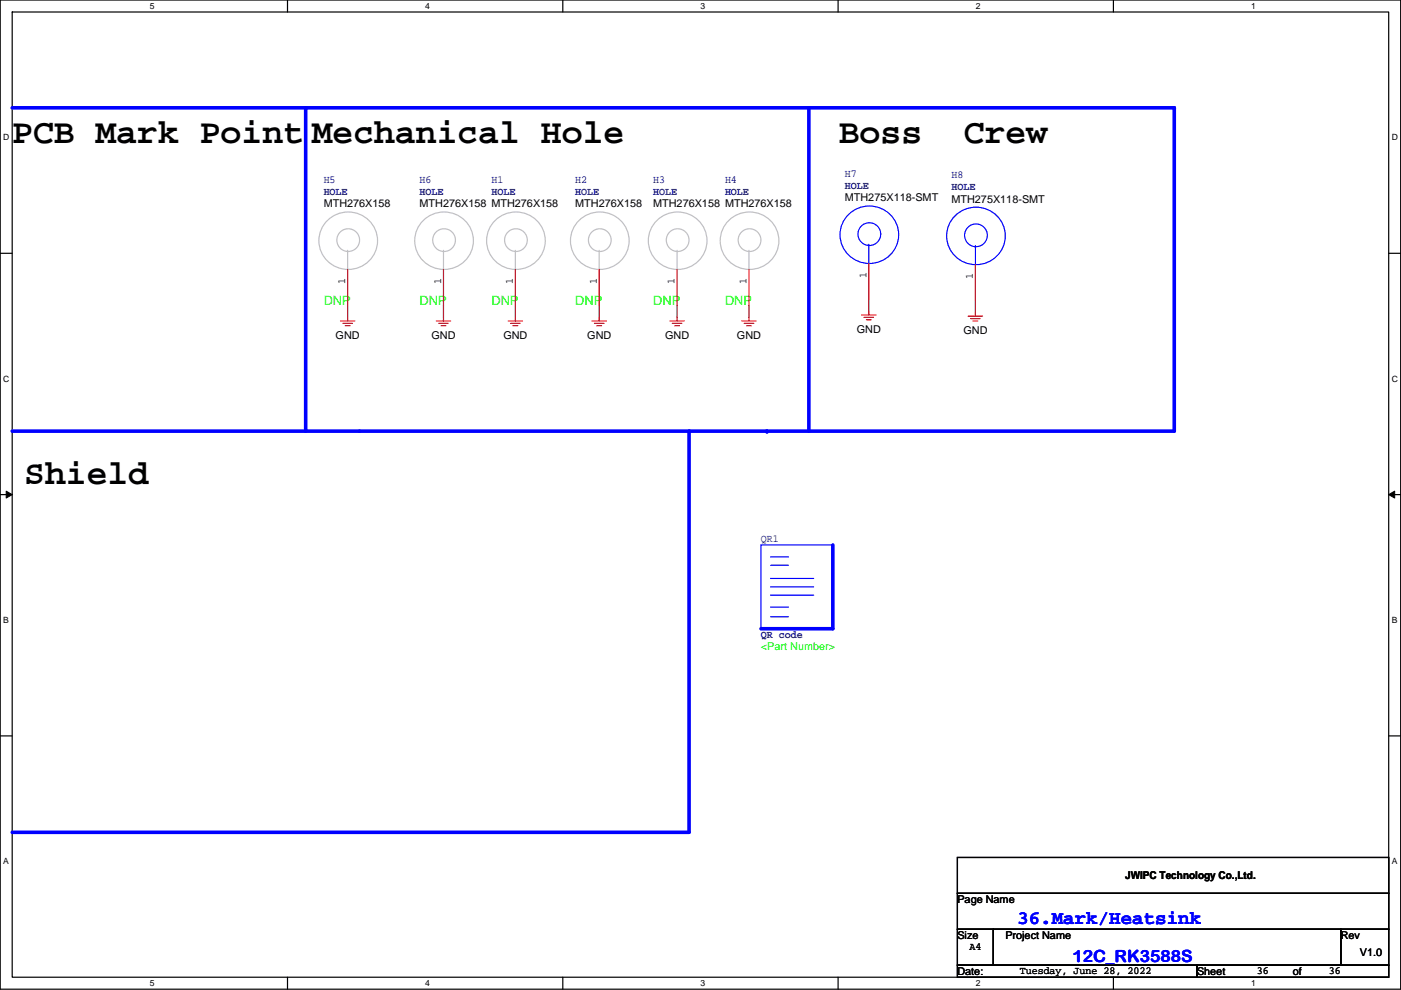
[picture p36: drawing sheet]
<svg xmlns="http://www.w3.org/2000/svg" width="297mm" height="210mm" viewBox="0 0 297 210" stroke-linecap="round" stroke-linejoin="round" font-family="sans-serif">
<defs><g id="words">
<g font-size="7.4">
<text x="2.6" y="30.3">PCB Mark Point</text>
<text x="66.1" y="30.3">Mechanical Hole</text>
<text x="177.8" y="30.3">Boss</text>
<text x="204.4" y="30.3">Crew</text>
<text x="5.1" y="102.7">Shield</text>
</g>
<text font-size="4.1" fill="#00f" x="215.7" y="195.9">36.Mark/Heatsink</text>
<text font-size="3.6" fill="#00f" x="227.4" y="204">12C_RK3588S</text>
<g font-size="2.7" fill="#0f0">
<text x="68.6" y="64.7">DNP</text>
<text x="88.9" y="64.7">DNP</text>
<text x="104.2" y="64.7">DNP</text>
<text x="122" y="64.7">DNP</text>
<text x="138.5" y="64.7">DNP</text>
<text x="153.7" y="64.7">DNP</text>
</g>
<g font-size="2.3" fill="#000080">
<text x="68.6" y="38.7">H5</text>
<text x="68.6" y="41.3">HOLE</text>
<text x="88.9" y="38.7">H6</text>
<text x="88.9" y="41.3">HOLE</text>
<text x="104.2" y="38.7">H1</text>
<text x="104.2" y="41.3">HOLE</text>
<text x="122" y="38.7">H2</text>
<text x="122" y="41.3">HOLE</text>
<text x="138.5" y="38.7">H3</text>
<text x="138.5" y="41.3">HOLE</text>
<text x="153.7" y="38.7">H4</text>
<text x="153.7" y="41.3">HOLE</text>
<text x="179.1" y="37.5">H7</text>
<text x="179.1" y="40">HOLE</text>
<text x="201.7" y="37.7">H8</text>
<text x="201.7" y="40.3">HOLE</text>
<text x="161.3" y="114.9">QR1</text>
<text x="161.3" y="135.3">QR code</text>
</g>
<g font-size="2.3">
<text x="68.6" y="44">MTH276X158</text>
<text x="88.9" y="44">MTH276X158 MTH276X158</text>
<text x="122" y="44">MTH276X158</text>
<text x="138.5" y="44">MTH276X158 MTH276X158</text>
<text x="179.1" y="42.7">MTH275X118-SMT</text>
<text x="201.7" y="43">MTH275X118-SMT</text>
<text x="183.7" y="58.9" transform="rotate(-90 183.7 58.9)">1</text>
<text x="206.3" y="59.2" transform="rotate(-90 206.3 59.2)">1</text>
<text x="73.2" y="60.2" transform="rotate(-90 73.2 60.2)">1</text>
<text x="93.5" y="60.2" transform="rotate(-90 93.5 60.2)">1</text>
<text x="108.8" y="60.2" transform="rotate(-90 108.8 60.2)">1</text>
<text x="126.5" y="60.2" transform="rotate(-90 126.5 60.2)">1</text>
<text x="143" y="60.2" transform="rotate(-90 143 60.2)">1</text>
<text x="158.3" y="60.2" transform="rotate(-90 158.3 60.2)">1</text>
<text x="71.2" y="71.9">GND</text>
<text x="91.5" y="71.9">GND</text>
<text x="106.7" y="71.9">GND</text>
<text x="124.5" y="71.9">GND</text>
<text x="141" y="71.9">GND</text>
<text x="156.3" y="71.9">GND</text>
<text x="181.7" y="70.7">GND</text>
<text x="204.3" y="70.9">GND</text>
<text x="203" y="191.6">Page Name</text>
<text x="238.6" y="186.5">JWIPC Technology Co.,Ltd.</text>
<text x="203" y="199.2">Size</text>
<text x="205.5" y="201.6">A4</text>
<text x="213.2" y="199.2">Project Name</text>
<text x="284.3" y="199.2">Rev</text>
<text x="288.3" y="202.7">V1.0</text>
<text x="203" y="206.8">Date:</text>
<text x="216.2" y="206.6">Tuesday, June 28, 2022</text>
<text x="253.8" y="206.8">Sheet</text>
<text x="266.5" y="206.6">36</text>
<text x="274.1" y="206.8">of</text>
<text x="281.7" y="206.6">36</text>
</g>
<text font-size="2.3" fill="#0f0" x="161.3" y="138">&lt;Part Number&gt;</text>
<g font-size="1.8">
<text x="31.8" y="1.9">5</text>
<text x="90.1" y="1.9">4</text>
<text x="148.5" y="1.9">3</text>
<text x="206.9" y="1.9">2</text>
<text x="265.2" y="1.9">1</text>
<text x=".7" y="29.8">D</text>
<text x="295.1" y="29.8">D</text>
<text x=".7" y="81">C</text>
<text x="295.1" y="81">C</text>
<text x=".7" y="132.1">B</text>
<text x="295.1" y="132.1">B</text>
<text x=".7" y="183.3">A</text>
<text x="295.1" y="183.3">A</text>
<text x="31.8" y="209.2">5</text>
<text x="90.1" y="209.2">4</text>
<text x="148.5" y="209.2">3</text>
<text x="206.9" y="209.2">2</text>
<text x="265.2" y="209.2">1</text>
</g>
</g></defs>
<path d="M0 0h297v209.8h-297zM2.6 2.5h291.8v204.8h-291.8z" fill="none" stroke="#000" stroke-width=".25"/>
<g fill="#fff">
<path d="M31.8 .3h1v2h-1z"/>
<path d="M31.8 207.5h1v2.1h-1z"/>
</g>
<path d="M61 0v2.5M61 207.3v2.5" fill="none" stroke="#000" stroke-width=".25"/>
<g fill="#fff">
<path d="M90.1 .3h1v2h-1z"/>
<path d="M90.1 207.5h1v2.1h-1z"/>
</g>
<path d="M119.3 0v2.5M119.3 207.3v2.5" fill="none" stroke="#000" stroke-width=".25"/>
<g fill="#fff">
<path d="M148.5 .3h1v2h-1z"/>
<path d="M148.5 207.5h1v2.1h-1z"/>
</g>
<path d="M177.7 0v2.5M177.7 207.3v2.5" fill="none" stroke="#000" stroke-width=".25"/>
<g fill="#fff">
<path d="M206.9 .3h1v2h-1z"/>
<path d="M206.9 207.5h1v2.1h-1z"/>
</g>
<path d="M236.1 0v2.5M236.1 207.3v2.5" fill="none" stroke="#000" stroke-width=".25"/>
<g fill="#fff">
<path d="M265.2 .3h1.1v2h-1.1z"/>
<path d="M265.2 207.5h1.1v2.1h-1.1z"/>
<path d="M.7 28.1h1.3v2.1h-1.3z"/>
<path d="M295.1 28.1h1.3v2.1h-1.3z"/>
<path d="M.7 79.3h1.3v2h-1.3z"/>
<path d="M295.1 79.3h1.3v2h-1.3z"/>
</g>
<path d="M0 53.7h2.6M294.4 53.7h2.6" fill="none" stroke="#000" stroke-width=".25"/>
<g fill="#fff">
<path d="M.7 130.5h1.2v2h-1.2z"/>
<path d="M295.1 130.5h1.2v2h-1.2z"/>
</g>
<path d="M0 104.9h2.6M294.4 104.9h2.6" fill="none" stroke="#000" stroke-width=".25"/>
<path d="M1.3 104.2l1.3 .7-1.3 .7zM294.4 104.9l1.3-.7v1.4z" fill="#000" stroke="#000" stroke-width=".21"/>
<g fill="#fff">
<path d="M.7 181.7h1.2v2h-1.2z"/>
<path d="M295.1 181.7h1.2v2h-1.2z"/>
</g>
<path d="M0 156.1h2.6M294.4 156.1h2.6" fill="none" stroke="#000" stroke-width=".25"/>
<path d="M171.5 22.9v68.5M76.2 91.4h86.4" fill="none" stroke="#00f" stroke-width=".76"/>
<circle cx="162.6" cy="91.4" r=".38" fill="#00f"/>
<path d="M2.6 22.9h246.4v68.5h-86.4" fill="none" stroke="#00f" stroke-width=".76"/>
<circle cx="249" cy="22.9" r=".38" fill="#00f"/>
<path d="M64.8 22.9v68.5M2.6 91.4h73.6M146.1 91.4v85.1h-143.5" fill="none" stroke="#00f" stroke-width=".76"/>
<circle cx="146.1" cy="91.4" r=".38" fill="#00f"/>
<g fill="none" stroke="#f00" stroke-width=".25">
<path d="M73.7 57.2v7.6M94 57.2v7.6M109.3 57.2v7.6M127 57.2v7.6M143.6 57.2v7.6M158.8 57.2v7.6M184.2 55.9v7.6M206.8 56.1v7.7M72.2 68.1h3M72.7 68.6h2M73.2 69.1h1M73.7 67.3v.8"/>
<path d="M92.5 68.1h3M93 68.6h2M93.5 69.1h1M94 67.3v.8M107.7 68.1h3.1M108.2 68.6h2.1M108.8 69.1h1M109.3 67.3v.8M125.5 68.1h3.1M126 68.6h2.1M126.5 69.1h1.1M127 67.3v.8"/>
<path d="M142 68.1h3.1M142.5 68.6h2.1M143 69.1h1.1M143.6 67.3v.8M157.3 68.1h3M157.8 68.6h2M158.3 69.1h1M158.8 67.3v.8M182.7 66.8h3M183.2 67.3h2M183.7 67.8h1M184.2 66v.8"/>
<path d="M205.3 67.1h3M205.8 67.6h2M206.3 68.1h1M206.8 66.3v.8"/>
</g>
<path d="M203 181.9h91.4v7.6h-91.4zM203 189.5h91.4v7.6h-91.4zM203 197.1h7.6v7.6h-7.6zM210.6 197.1h73.7v7.6h-73.7zM284.3 197.1h10.1v7.6h-10.1zM203 204.7h50.8v2.6h-50.8zM253.8 204.7h40.6v2.6h-40.6z" fill="none" stroke="#000" stroke-width=".25"/>
<g fill="none" stroke="#c0c0c0" stroke-width=".25">
<path d="M69.4 46.7a6.2 6.2 0 0 1 8.8 0 6.2 6.2 0 0 1 0 8.7 6.2 6.2 0 0 1-8.8 0 6 6 0 0 1 0-8.7zM73.7 53.1v4.1M89.7 46.7a6.2 6.2 0 0 1 8.8 0 6.2 6.2 0 0 1 0 8.7 6.2 6.2 0 0 1-8.8 0 6 6 0 0 1 0-8.7zM94 53.1v4.1M105 46.7a6.2 6.2 0 0 1 8.8 0 6.2 6.2 0 0 1 0 8.7 6.2 6.2 0 0 1-8.8 0 6 6 0 0 1 0-8.7zM109.3 53.1v4.1M122.8 46.7a6.2 6.2 0 0 1 8.8 0 6.2 6.2 0 0 1 0 8.7 6.2 6.2 0 0 1-8.8 0 6 6 0 0 1 0-8.7zM127 53.1v4.1M139.3 46.7a6.2 6.2 0 0 1 8.8 0 6.2 6.2 0 0 1 0 8.7 6.2 6.2 0 0 1-8.8 0 6 6 0 0 1 0-8.7zM143.6 53.1v4.1M154.5 46.7a6.2 6.2 0 0 1 8.8 0 6.2 6.2 0 0 1 0 8.7 6.2 6.2 0 0 1-8.8 0 6 6 0 0 1 0-8.7zM158.8 53.1v4.1"/>
<circle cx="73.8" cy="50.9" r="2.41"/>
<circle cx="94.1" cy="50.9" r="2.41"/>
<circle cx="109.4" cy="50.9" r="2.41"/>
<circle cx="127.2" cy="50.9" r="2.41"/>
<circle cx="143.7" cy="50.9" r="2.41"/>
<circle cx="158.9" cy="50.9" r="2.41"/>
</g>
<g fill="none" stroke="#00f" stroke-width=".25">
<path d="M179.9 45.5a6.2 6.2 0 0 1 8.8-.1 6.2 6.2 0 0 1 0 8.8 6.2 6.2 0 0 1-8.8-.1 6 6 0 0 1 0-8.6zM184.2 51.8v4.1M202.5 45.7a6.2 6.2 0 0 1 8.8-.1 6.2 6.2 0 0 1 0 8.8 6.2 6.2 0 0 1-8.8-.1 6 6 0 0 1 0-8.6zM206.8 52.1v4M161.3 115.6h15.3v17.8h-15.3zM163.4 118.1h3.8M163.4 119.9h3.8M163.4 122.7h9.1M163.4 124.5h9.1M163.4 126.2h9.1M163.4 128.8h3.8M163.4 130.8h3.8"/>
<circle cx="184.3" cy="49.7" r="2.41"/>
<circle cx="206.9" cy="49.9" r="2.41"/>
</g>
<path d="M176.6 115.6v17.8h-15.3" fill="none" stroke="#00f" stroke-width=".76"/>
<path d="M73.7 64.8v2.5M94 64.8v2.5M109.3 64.8v2.5M127 64.8v2.5M143.6 64.8v2.5M158.8 64.8v2.5M184.2 63.5v2.5M206.8 63.8v2.5" fill="none" stroke="#800040" stroke-width=".25"/>
<use href="#words"/>
</svg>
